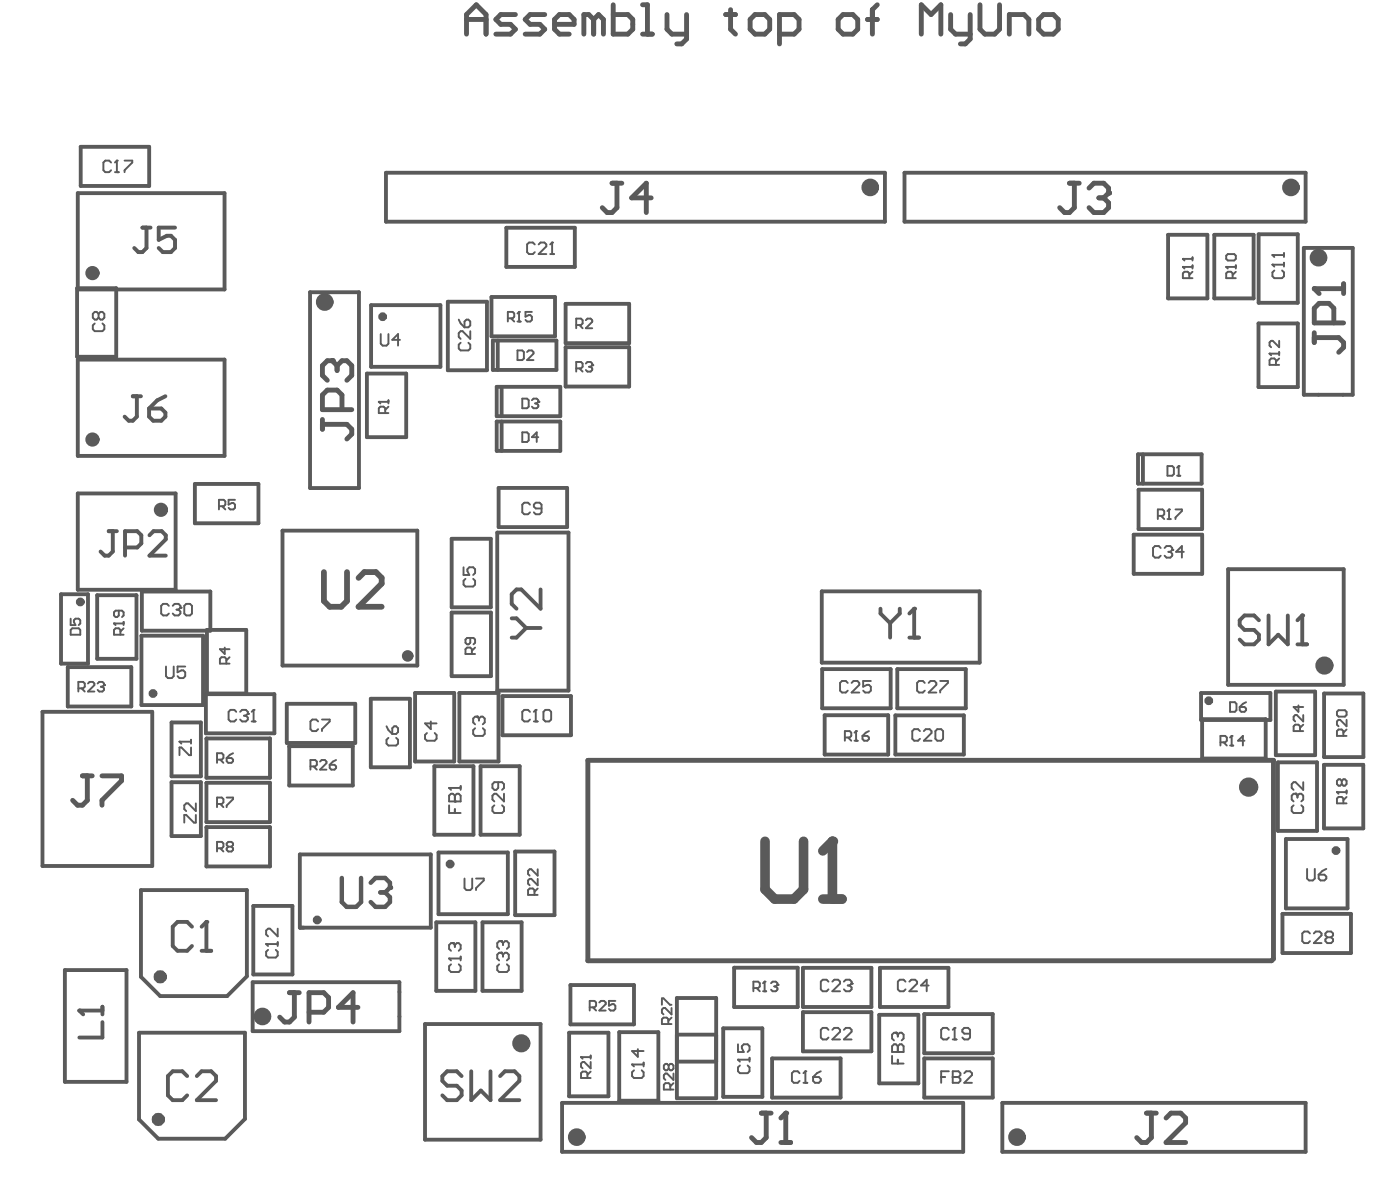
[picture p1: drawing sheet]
<svg xmlns="http://www.w3.org/2000/svg" width="242mm" height="208mm" viewBox="0 0 242 208" stroke-linecap="round" stroke-linejoin="round" font-family="sans-serif">
<g fill="none" stroke="#5a5a5a" stroke-width=".66">
<path d="M13.4 33.4h25.4v16.6h-25.4zM14 25.4h11.8v6.7h-11.8zM66.7 29.8h86.3v8.5h-86.3zM87.5 39.3h11.9v6.8h-11.9zM156.4 29.8h69.3v8.5h-69.3zM13.3 49.8h6.8v11.8h-6.8zM53.6 50.5h8.5v33.8h-8.5zM64.1 52.7h12v10.7h-12zM77.4 52.1h6.8v11.9h-6.8zM85 51.3h10.9v6.8h-10.9zM85.2 58.8h11v5.1h-11zM86 58.8v5.1"/>
<path d="M97.8 52.5h11v6.8h-11zM201.9 40.6h6.8v10.9h-6.8zM209.9 40.6h6.8v10.9h-6.8zM217.5 55.9h6.8v11h-6.8zM217.6 40.5h6.7v11.8h-6.7zM225.4 42.8h8.4v25.4h-8.4zM13.4 62.1h25.4v16.6h-25.4zM63.4 75.5h.1M63.4 64.5h6.8v11h-6.7zM85.9 66.8h11v5.1h-11zM85.9 72.8h11v5.1h-11zM86.7 66.8v5.1"/>
<path d="M86.7 72.8v5.1M97.8 60h11v6.8h-11zM196.7 78.5h11v5h-11zM197.6 78.5v5M13.4 85.2h17v16.7h-17zM33.7 83.6h11v6.8h-11zM48.8 91.7h23.3v23.3h-23.3zM78.1 93.1h6.7v11.8h-6.7zM86 92h12.3v27.3h-12.3zM86.2 84.3h11.8v6.7h-11.8zM196 92.4h11.8v6.7h-11.8zM196.8 84.6h11v6.8h-11z"/>
<path d="M212.3 98.3h20v20h-20zM10.5 102.6h4.7v12h-4.7zM11.7 115.2h11v6.8h-11zM16.8 102.8h6.8v11h-6.8zM24.4 109.8h10.7v12h-10.7zM24.5 102.2h11.9v6.7h-11.9zM35.6 119.9h11.8v6.8h-11.8zM35.8 108.8h6.8v11h-6.8zM71.8 119.7h6.7v11.8h-6.7zM78.1 116.8h.1M78.1 105.8h6.8v11h-6.8zM79.4 119.7h6.8v11.8h-6.8z"/>
<path d="M142.1 102.1h27.2v12.4h-27.2zM142.1 115.6h11.9v6.7h-11.9zM155.1 115.6h11.8v6.7h-11.8zM207.6 119.7h12v4.7h-12zM220.5 119.5h6.8v10.9h-6.8zM228.9 119.8h6.8v11l-6.8-.1zM7.3 122.9h19v26.7h-19zM29.7 124.8h5v9.3h-5zM29.7 135.1h5v9.3h-5zM35.7 127.6l11-.1v6.8h-11zM35.7 135.2h11v6.8h-11zM35.7 135.2h.1"/>
<path d="M49.6 121.6h11.8v6.7h-11.8zM50 128.9h11v6.8h-11zM64.1 120.7h6.8v11.8h-6.8zM75.1 132.3h6.7v11.9h-6.7zM83.1 132.3h6.7v11.9h-6.7zM86.9 120.2h11.8v6.8h-11.8zM142.5 123.5h11v6.8h-11zM154.8 123.6h11.8v6.7h-11.8zM207.8 124.2h11v6.8h-11zM220.9 131.7h6.8v11.8h-6.8zM228.9 132.1h6.8v11h-6.8zM24.4 153.7h18.3v14.9l-3.4 3.4h-11.6l-3.3-3.3z"/>
<path d="M35.7 142.9h11v6.8h-11zM35.7 142.9h.1M43.8 156.5h6.8v11.8h-6.8zM51.8 147.6h22.7v12.6h-22.7zM75.4 159.3h6.8v11.8h-6.8zM75.8 147.2h12v10.7h-12zM83.4 159.3h6.8v11.8h-6.8zM89.1 147.1h6.8v11l-6.8-.1zM221.7 157.8h11.8v6.8h-11.8zM222.3 144.9h10.6v12h-10.6zM11.2 167.6h10.7v19.3h-10.7zM24 178.4h18.3v14.9l-3.4 3.4h-11.5l-3.4-3.3z"/>
<path d="M43.7 169.7h25.3v8.4h-25.3zM73.5 176.9h19.9v19.9h-19.9zM98.4 178.4h6.8v11l-6.8-.1zM98.6 170.1h11v6.8h-11zM107 178.3h6.8v11.8h-6.8zM117 178.7h6.8M117 172.4h6.8v17.3h-6.8zM125 177.6h6.8v11.9h-6.8zM126.9 167.1h11v6.8h-11zM138.8 167.2h11.8v6.7h-11.8zM138.8 174.8h11.8v6.8h-11.8zM152 175.3h6.7v11.8h-6.7z"/>
<path d="M152.1 167.2h11.8v6.7h-11.8zM159.8 175.2h11.8v6.7h-11.8zM97.2 190.5h69.3v8.4h-69.3zM117 183.4h6.8M133.5 182.8h11.8v6.8h-11.8zM159.8 182.8h11.8v6.8h-11.8zM173.3 190.5h52.4v8.4h-52.4z"/>
</g>
<path d="M101.6 131.3h118.5v34.3l-.3 .3h-118.2z" fill="none" stroke="#5a5a5a" stroke-width=".84"/>
<path d="M16.4 55.9l-.4 .3v.7l.4 .3h1.3l.3-.3v-.7l-.3-.3M17 54.2l-.3-.3h-.3l-.4 .3v.7l.4 .3h.3l.3-.3M17 54.2l.4-.3h.3l.3 .3v.7l-.3 .3h-.3l-.4-.3M17 54.2v.7M12.2 108.8l.3-.3h1.1l.3 .3v.8h-1.7zM12.2 106.9v1.1h.8l-.2-.6v-.3l.2-.2h.6l.3 .2v.6l-.3 .3M40.8 122.9l-.3-.3h-.7l-.3 .3v1.4l.3 .3h.7l.3-.3M41.5 122.9l.3-.3h.7l.3 .3v.4" fill="none" stroke="#5a5a5a" stroke-width=".33"/>
<circle cx="42.8" cy="123.3" r=".17" fill="#5a5a5a"/>
<path d="M42.2 123.6h.3M42.5 123.6l.3 .3v.4l-.3 .3h-.7l-.3-.3M42.8 123.3l-.3 .3M43.5 124.6h.7M43.8 122.6v2" fill="none" stroke="#5a5a5a" stroke-width=".33"/>
<circle cx="43.8" cy="122.6" r=".17" fill="#5a5a5a"/>
<path d="M43.8 122.6l-.3 .3M46 163.1h2M46.3 164.1l-.3 .3v.7l.3 .3h1.4l.3-.3v-.7l-.3-.3M48 162.7v.7" fill="none" stroke="#5a5a5a" stroke-width=".33"/>
<circle cx="46" cy="163.1" r=".17" fill="#5a5a5a"/>
<path d="M87.8 55h.8l.3-.3v-.6l-.3-.2h-.8v1.6M88.3 55l.6 .5M89.4 55.5h.6M89.7 53.9v1.6M89.4 60.5h.9l.3 .3v1.1l-.3 .3h-.9zM91.1 60.8l.3-.3h.5l.3 .3v.3l-1.1 1.1h1.1M46 163.1l.3 .3M48 160.4v1.3l-1.3-1.3h-.4l-.3 .3v.7l.3 .3" fill="none" stroke="#5a5a5a" stroke-width=".33"/>
<circle cx="89.7" cy="53.9" r=".17" fill="#5a5a5a"/>
<path d="M89.7 53.9l-.3 .2M91.9 53.9h-1.1v.8l.6-.3h.3l.2 .3v.6l-.2 .2h-.6l-.3-.2M100.4 182.6h1.7M101.5 186.2v-.8l-.2-.3h-.6l-.3 .3v.8h1.7M102.1 183.4v1.1l-1.1-1.1h-.3l-.3 .3v.6l.3 .2M102.1 185.1l-.6 .5M102.1 182.3v.6" fill="none" stroke="#5a5a5a" stroke-width=".33"/>
<circle cx="100.4" cy="182.6" r=".17" fill="#5a5a5a"/>
<path d="M100.4 182.6l.3 .3M109.3 183.9h2M109.6 184.9l-.3 .3v.7l.3 .3h1.3l.4-.3v-.7l-.4-.3M111.3 183.5v.7" fill="none" stroke="#5a5a5a" stroke-width=".33"/>
<circle cx="109.3" cy="183.9" r=".17" fill="#5a5a5a"/>
<path d="M201.8 80.5h.8l.3 .3v1.1l-.3 .3h-.8zM203.5 82.2h.5M203.7 80.5v1.7M109.3 183.9l.3 .3M110.3 181.2v1.3l-1-1h2" fill="none" stroke="#5a5a5a" stroke-width=".33"/>
<circle cx="203.7" cy="80.5" r=".17" fill="#5a5a5a"/>
<path d="M203.7 80.5l-.2 .3M231.1 136.8h1.7M232.2 138.8v-.9l-.3-.2h-.5l-.3 .2v.9h1.7M232.8 137.7l-.6 .5M232.8 136.5v.6" fill="none" stroke="#5a5a5a" stroke-width=".33"/>
<circle cx="231.1" cy="136.8" r=".17" fill="#5a5a5a"/>
<path d="M231.1 136.8l.3 .3M231.9 134.9l-.2-.3h-.3l-.3 .3v.5l.3 .3h.3l.2-.3M231.9 134.9l.3-.3h.3l.3 .3v.5l-.3 .3h-.3l-.3-.3M231.9 134.9v.5" fill="none" stroke="#5a5a5a" stroke-width=".33"/>
<path d="M13.7 174.5h4M17.7 176.5v2.7h-4M17.7 173.9v1.3" fill="none" stroke="#5a5a5a" stroke-width=".66"/>
<circle cx="13.7" cy="174.5" r=".33" fill="#5a5a5a"/>
<path d="M13.7 174.5l.7 .7" fill="none" stroke="#5a5a5a" stroke-width=".66"/>
<path d="M13.5 118.9h.9l.3-.3v-.5l-.3-.3h-.9v1.6M14.1 118.9l.6 .5M15.2 118.1l.3-.3h.5l.3 .3v.2l-1.1 1.1h1.1M16.9 118.1l.3-.3h.5l.3 .3v.2" fill="none" stroke="#5a5a5a" stroke-width=".33"/>
<circle cx="18" cy="118.3" r=".17" fill="#5a5a5a"/>
<g fill="none" stroke="#5a5a5a" stroke-width=".33">
<path d="M17.4 118.6h.3M17.7 118.6l.3 .3v.3l-.3 .2h-.5l-.3-.2M18 118.3l-.3 .3M81.3 110.2v.8l-.3 .3h-.3l-.2-.3v-.5l.2-.3h1.1l.3 .3v.5l-.3 .3M81.6 113v-.9l-.3-.2h-.6l-.2 .2v.9h1.6M82.1 111.9l-.5 .5M53.7 132.4h.8l.3-.3v-.6l-.3-.2h-.8v1.6M54.2 132.4l.6 .5M55 124.6l-.3-.3h-.7l-.3 .3v1.3l.3 .4h.7l.3-.4M55.3 131.5l.3-.2h.6l.2 .2v.3l-1.1 1.1h1.1M55.7 124.3h1.3v.3l-1.3 1.3v.4M57 132.1h.8l.3 .3v.3l-.3 .2h-.5l-.3-.2z"/>
<path d="M58.1 131.3l-.6 .2-.5 .6M66.8 125.4l.3 .7 .7 .7M67.1 127.4l-.3 .4v.6l.3 .4h1.4l.3-.4v-.6l-.3-.4M68.1 125.4h.4l.3 .4v.6l-.3 .4h-.7v-1zM73.8 126.6l-.3 .3v.7l.3 .3h1.3l.4-.3v-.7l-.4-.3M74.5 124.6v1.3l-1-1h2M82.1 125.8l-.3 .3v.7l.3 .3h1.4l.3-.3v-.7l-.3-.3M82.5 123.8h-.4l-.3 .3v.7l.3 .3M80.3 151.7v1.7l.3 .3h.7l.3-.3v-1.7M82.3 151.7h1.3v.4l-1.3 1.3v.3"/>
</g>
<circle cx="82.5" cy="123.8" r=".17" fill="#5a5a5a"/>
<g fill="none" stroke="#5a5a5a" stroke-width=".33">
<path d="M80.1 98v1.3h1l-.3-.7v-.3l.3-.3h.7l.3 .3v.7l-.3 .3M80.5 100l-.4 .3v.7l.4 .3h1.3l.3-.3v-.7l-.3-.3M82.5 123.8l.3 .3M82.8 124.1v.3M82.8 124.1l.3-.3h.4l.3 .3v.7l-.3 .3M114.4 173.5v-1.1h.3l1.1 1.1h.3M115.5 176.9v-.9l-.2-.2h-.6l-.3 .2v.9h1.7M116.1 174.1v1.1l-1.1-1.1h-.3l-.3 .3v.5l.3 .3M116.1 175.8l-.6 .5M115.6 184l-.3-.2h-.3l-.2 .2v.6l.2 .3h.3l.3-.3M115.6 184l.3-.2h.2l.3 .2v.6l-.3 .3h-.2l-.3-.3M115.6 184v.6"/>
<path d="M115.9 188.2v-.8l-.3-.3h-.6l-.2 .3v.8h1.6M116.4 185.4v1.1l-1.1-1.1h-.3l-.2 .3v.6l.2 .2M116.4 187.1l-.5 .5M127.6 183h2M127.9 184l-.3 .4v.6l.3 .4h1.3l.4-.4v-.6l-.4-.4M129.6 182.7v.7"/>
</g>
<circle cx="127.6" cy="183" r=".17" fill="#5a5a5a"/>
<path d="M127.6 183l.3 .4M127.6 180.4v1.3h1l-.4-.7v-.3l.4-.3h.6l.4 .3v.7l-.4 .3M154.2 181.7h2v-1l-.3-.3h-.4l-.3 .3v1M154.2 182.4v1.3h2M155.2 183v.7" fill="none" stroke="#5a5a5a" stroke-width=".33"/>
<circle cx="155.2" cy="181.7" r=".17" fill="#5a5a5a"/>
<path d="M154.9 178.4h-.4l-.3 .3v.7l.3 .3M154.2 181.7v-1l.3-.3h.4l.3 .3v1" fill="none" stroke="#5a5a5a" stroke-width=".33"/>
<circle cx="154.9" cy="178.4" r=".17" fill="#5a5a5a"/>
<path d="M204.5 46.1h1.6M205.6 48v-.8l-.3-.3h-.6l-.2 .3v.8h1.6M206.1 46.9l-.5 .6M206.1 45.8v.6M154.9 178.4l.3 .3M155.2 178.7v.3M155.2 178.7l.3-.3h.4l.3 .3v.7l-.3 .3" fill="none" stroke="#5a5a5a" stroke-width=".33"/>
<circle cx="204.5" cy="46.1" r=".17" fill="#5a5a5a"/>
<path d="M204.5 46.1l.2 .3M204.5 44.7h1.6M206.1 44.4v.6" fill="none" stroke="#5a5a5a" stroke-width=".33"/>
<circle cx="204.5" cy="44.7" r=".17" fill="#5a5a5a"/>
<path d="M204.5 44.7l.2 .3M212 46.1h1.6M213.1 48v-.8l-.3-.3h-.6l-.2 .3v.8h1.6M213.6 46.9l-.5 .6M213.6 45.8v.6" fill="none" stroke="#5a5a5a" stroke-width=".33"/>
<circle cx="212" cy="46.1" r=".17" fill="#5a5a5a"/>
<path d="M212 46.1l.2 .3M212 44.2l.2-.3h1.1l.3 .3v.5l-.3 .3h-1.1l-.2-.3zM219.5 61.1h1.6M220.6 63v-.8l-.3-.3h-.6l-.2 .3v.8h1.6M221.1 61.9l-.5 .6M221.1 60.8v.6" fill="none" stroke="#5a5a5a" stroke-width=".33"/>
<circle cx="219.5" cy="61.1" r=".17" fill="#5a5a5a"/>
<g fill="none" stroke="#5a5a5a" stroke-width=".33">
<path d="M221.1 58.9v1.1l-1.1-1.1h-.3l-.2 .2v.6l.2 .3M219.5 61.1l.2 .3M19.7 107.7h1.7M20.8 109.6v-.8l-.3-.3h-.5l-.3 .3v.8h1.7M21.4 108.5l-.6 .6M21.4 107.4v.6M224.4 121.8v1.1l-.8-.8h1.7M224.7 126.3v-.9l-.3-.2h-.5l-.3 .2v.9h1.7M225.3 123.5v1.1l-1.1-1.1h-.3l-.3 .3v.5l.3 .3M225.3 125.2l-.6 .5M231.1 122.9l.3-.2h1.1l.3 .2v.6l-.3 .3h-1.1l-.3-.3zM232.2 127.1v-.8l-.3-.3h-.5l-.3 .3v.8h1.7"/>
<path d="M232.8 124.3v1.1l-1.1-1.1h-.3l-.3 .3v.6l.3 .2M232.8 126l-.6 .6"/>
</g>
<circle cx="19.7" cy="107.7" r=".17" fill="#5a5a5a"/>
<path d="M19.7 107.7l.3 .3M20.5 105.5v.8l-.2 .3h-.3l-.3-.3v-.6l.3-.2h1.1l.3 .2v.6l-.3 .3M223.6 139.1l-.3 .3v.7l.3 .3h1.3l.4-.3v-.7l-.4-.3M223.9 137.1h-.3l-.3 .3v.7l.3 .3" fill="none" stroke="#5a5a5a" stroke-width=".33"/>
<circle cx="223.9" cy="137.1" r=".17" fill="#5a5a5a"/>
<g fill="none" stroke="#5a5a5a" stroke-width=".33">
<path d="M31 128.1h2M33 129.1v1.3h-.3l-1.3-1.3h-.4v1.3M33 127.8v.6M37.5 131.2h.8l.3-.3v-.5l-.3-.3h-.8v1.7M37.5 138.9h.8l.3-.3v-.6l-.3-.2h-.8v1.6M38.1 138.9l.5 .5M38.1 131.2l.5 .6M39.2 137.8h1.1v.2l-1.1 1.1v.3M39.2 130.9h.8l.3 .3v.3l-.3 .3h-.5l-.3-.3zM40.3 130.1l-.6 .3-.5 .5M223.9 137.1l.4 .3M224.3 137.4v.4"/>
<path d="M224.3 137.4l.3-.3h.3l.4 .3v.7l-.4 .3M225.3 135.1v1.3l-1.4-1.3h-.3l-.3 .3v.7l.3 .3"/>
</g>
<circle cx="31" cy="128.1" r=".17" fill="#5a5a5a"/>
<path d="M65.5 69.4h1.6M66.6 71.3v-.8l-.3-.3h-.5l-.3 .3v.8h1.6M67.1 70.2l-.5 .6M67.1 69.1v.6M37.8 87.4h.9l.3-.2v-.6l-.3-.3h-.9v1.7M38.4 87.4l.6 .6M40.6 86.3h-1.1v.9l.6-.3h.2l.3 .3v.5l-.3 .3h-.5l-.3-.3M28.7 115.1v1.7l.3 .3h.7l.3-.3v-1.7M32 115.1h-1.3v1l.7-.3h.3l.3 .3v.7l-.3 .3h-.7l-.3-.3M31 128.1l.4 .3" fill="none" stroke="#5a5a5a" stroke-width=".33"/>
<path d="M24.6 39.3h1.4M25.3 39.3v3.5l-.7 .7h-.7l-.7-.7M30.3 39.3h-2.9v2.1l1.4-.7h.8l.7 .7v1.4l-.7 .7h-1.5l-.7-.7" fill="none" stroke="#5a5a5a" stroke-width=".68"/>
<circle cx="65.5" cy="69.4" r=".17" fill="#5a5a5a"/>
<path d="M65.5 69.4l.3 .3M91.6 122.9l-.3-.3h-.7l-.3 .3v1.4l.3 .3h.7l.3-.3M92.3 124.6h.6M92.6 122.6v2" fill="none" stroke="#5a5a5a" stroke-width=".33"/>
<circle cx="92.6" cy="122.6" r=".17" fill="#5a5a5a"/>
<path d="M90.3 68.9h.8l.3 .2v1.1l-.3 .3h-.8zM90.3 74.7h.8l.3 .3v1.1l-.3 .2h-.8zM91.9 69.1l.3-.2h.6l.3 .2v.3M93.1 75.5h-1.2l.9-.8v1.6M91.6 87.2l-.3-.4h-.7l-.3 .4v1.3l.3 .3h.7l.3-.3M93.6 87.8h-1l-.3-.3v-.3l.3-.4h.7l.3 .4v1.3l-.3 .3h-.7l-.3-.3M92.6 122.6l-.3 .3M93.9 122.9l.4-.3h.6l.4 .3v1.4l-.4 .3h-.6l-.4-.3z" fill="none" stroke="#5a5a5a" stroke-width=".33"/>
<circle cx="93.1" cy="69.4" r=".17" fill="#5a5a5a"/>
<path d="M92.5 69.7h.3M92.8 69.7l.3 .3v.2l-.3 .3h-.6l-.3-.3M93.1 69.4l-.3 .3M99.6 63.6h.8l.3-.2v-.6l-.3-.3h-.8v1.7M100.2 63.6l.5 .6M101.3 62.8l.2-.3h.6l.3 .3v.3" fill="none" stroke="#5a5a5a" stroke-width=".33"/>
<circle cx="102.4" cy="63.1" r=".17" fill="#5a5a5a"/>
<path d="M92.4 42.2l-.3-.3h-.7l-.3 .3v1.4l.3 .3h.7l.3-.3M93.1 42.2l.3-.3h.7l.3 .3v.4l-1.3 1.3h1.3M95.1 43.9h.7M95.4 41.9v2M99.6 56.1h.8l.3-.2v-.6l-.3-.3h-.8v1.7M100.2 56.1l.5 .6M101.3 55.3l.2-.3h.6l.3 .3v.3l-1.1 1.1h1.1M101.8 63.4h.3M102.1 63.4l.3 .2v.3l-.3 .3h-.6l-.2-.3M102.4 63.1l-.3 .3" fill="none" stroke="#5a5a5a" stroke-width=".33"/>
<circle cx="95.4" cy="41.9" r=".17" fill="#5a5a5a"/>
<path d="M95.4 41.9l-.3 .3M143.2 177.9l-.3-.4h-.7l-.3 .4v1.3l.3 .3h.7l.3-.3M143.2 169.6l-.3-.4h-.7l-.3 .4v1.3l.3 .3h.7l.3-.3M143.9 177.9l.3-.4h.7l.3 .4v.3l-1.3 1.3h1.3M143.9 169.6l.3-.4h.7l.3 .4v.3l-1.3 1.3h1.3M145.9 177.9l.3-.4h.7l.3 .4v.3l-1.3 1.3h1.3M145.9 169.6l.3-.4h.7l.3 .4v.3" fill="none" stroke="#5a5a5a" stroke-width=".33"/>
<circle cx="147.2" cy="169.9" r=".17" fill="#5a5a5a"/>
<path d="M146.5 170.2h.4M146.9 170.2l.3 .4v.3l-.3 .3h-.7l-.3-.3M147.2 169.9l-.3 .3M164 177.9l-.3-.4h-.7l-.3 .4v1.3l.3 .3h.7l.3-.3M164.7 179.5h.7M165 177.5v2" fill="none" stroke="#5a5a5a" stroke-width=".33"/>
<circle cx="165" cy="177.5" r=".17" fill="#5a5a5a"/>
<path d="M200.6 94.7l-.3-.4h-.7l-.3 .4v1.3l.3 .3h.7l.3-.3M201.3 94.7l.3-.4h.7l.3 .4v.3M165 177.5l-.3 .4M167.7 178.5h-1l-.3-.3v-.3l.3-.4h.6l.4 .4v1.3l-.4 .3h-.6l-.3-.3" fill="none" stroke="#5a5a5a" stroke-width=".33"/>
<circle cx="202.6" cy="95" r=".17" fill="#5a5a5a"/>
<path d="M200.1 89.1h.9l.3-.3v-.5l-.3-.3h-.9v1.7M200.7 89.1l.6 .6M201.8 89.7h.6M202 95.3h.3M202.1 88v1.7M202.3 95.3l.3 .4v.3l-.3 .3h-.7l-.3-.3M202.6 95l-.3 .3M204.6 95.3h-1.3l1-1v2" fill="none" stroke="#5a5a5a" stroke-width=".33"/>
<circle cx="202.1" cy="88" r=".17" fill="#5a5a5a"/>
<g fill="none" stroke="#5a5a5a" stroke-width=".33">
<path d="M202.1 88l-.3 .3M203.2 88h1.1v.3l-1.1 1.1v.3M29.2 104.6l-.3-.3h-.7l-.3 .3v1.4l.3 .3h.7l.3-.3M29.9 104.6l.3-.3h.7l.3 .3v.4M38.8 111.9v1.1l-.8-.9h1.7M39.1 114.6v-.8l-.3-.3h-.5l-.3 .3v.8h1.7M39.7 113.5l-.6 .6M33.9 138.8v1.3l-1.4-1.3h-.3l-.3 .3v.7l.3 .3M212.6 121.3h.9l.2 .3v1.1l-.2 .2h-.9zM214.3 122.1h.8l.3 .3v.3l-.3 .2h-.5l-.3-.2zM215.4 121.3l-.6 .3-.5 .5M33.9 140.8v1.3h-.4l-1.3-1.3h-.3v1.3"/>
<path d="M37.5 146.5h.8l.3-.3v-.5l-.3-.3h-.8v1.7M38.1 146.5l.5 .6M39.5 146.2l-.3-.2v-.3l.3-.3h.5l.3 .3v.3l-.3 .2M39.5 146.2l-.3 .3v.3l.3 .3h.5l.3-.3v-.3l-.3-.3M39.5 146.2h.5M225.9 150.1v1.6l.4 .4h.6l.4-.4v-1.6M227.9 151.1h1l.4 .3v.3l-.4 .4h-.6l-.4-.4zM229.3 150.1l-.7 .3-.7 .7M226.4 161.2l-.3-.3h-.7l-.3 .3v1.4l.3 .3h.7l.3-.3M227.1 161.2l.3-.3h.7l.3 .3v.4l-1.3 1.3h1.3M229.4 161.9l-.3-.3v-.4l.3-.3h.7l.3 .3v.4l-.3 .3M229.4 161.9l-.3 .3v.4l.3 .3h.7l.3-.3v-.4l-.3-.3"/>
<path d="M229.4 161.9h.7"/>
</g>
<circle cx="31.2" cy="105" r=".17" fill="#5a5a5a"/>
<path d="M30.5 105.3h.4M30.9 105.3l.3 .3v.4l-.3 .3h-.7l-.3-.3M31.2 105l-.3 .3M31.9 104.6l.3-.3h.7l.3 .3v1.4l-.3 .3h-.7l-.3-.3z" fill="none" stroke="#5a5a5a" stroke-width=".33"/>
<path d="M59.1 151.6v4.2l.8 .8h1.7l.8-.8v-4.2M64.1 152.5l.8-.9h1.7l.8 .9v.8" fill="none" stroke="#5a5a5a" stroke-width=".77"/>
<circle cx="67.4" cy="153.3" r=".38" fill="#5a5a5a"/>
<path d="M65.7 154.1h.9M66.6 154.1l.8 .9v.8l-.8 .8h-1.7l-.8-.8M67.4 153.3l-.8 .8" fill="none" stroke="#5a5a5a" stroke-width=".77"/>
<path d="M56 98.8v5l1 1h2l1-1v-5M62 99.8l1-1h2l1 1v1l-4 4h4" fill="none" stroke="#5a5a5a" stroke-width="1"/>
<path d="M65.8 57.7v1.7l.3 .3h.7l.3-.3v-1.7M69.1 58.7h-1.3l1-1v2" fill="none" stroke="#5a5a5a" stroke-width=".33"/>
<path d="M55.7 72.4v1.7M55.7 73.3h4.3l.8 .8v.9l-.8 .8M57.4 62.3h-.8l-.9 .9v1.6l.9 .9M59.1 70.8v-2.6l-.8-.8h-1.7l-.9 .8v2.6h5.1" fill="none" stroke="#5a5a5a" stroke-width=".84"/>
<circle cx="57.4" cy="62.3" r=".42" fill="#5a5a5a"/>
<path d="M105.8 31.6h1.7M106.6 31.6v4.3l-.8 .8h-.8l-.9-.8M112.6 34.2h-3.4l2.5-2.6v5.1M57.4 62.3l.9 .9M58.3 63.2v.8M58.3 63.2l.8-.9h.9l.8 .9v1.6l-.8 .9" fill="none" stroke="#5a5a5a" stroke-width=".84"/>
<path d="M92.4 154.6v-.9l-.3-.2h-.5l-.3 .2v.9h1.6M92.9 150.1v1.1l-1.1-1.1h-.2l-.3 .3v.6l.3 .2M92.9 151.8v1.1l-1.1-1.1h-.2l-.3 .3v.5l.3 .3M92.9 153.5l-.5 .5M138.2 185.4l-.3-.4h-.7l-.3 .4v1.3l.3 .3h.7l.3-.3M138.9 187h.7M139.2 185v2" fill="none" stroke="#5a5a5a" stroke-width=".33"/>
<circle cx="139.2" cy="185" r=".17" fill="#5a5a5a"/>
<path d="M139.2 185l-.3 .4M140.6 186h.9l.4 .4v.3l-.4 .3h-.6l-.3-.3zM141.9 185l-.7 .4-.6 .6" fill="none" stroke="#5a5a5a" stroke-width=".33"/>
<path d="M132.2 145.3v8.3l1.7 1.7h3.3l1.7-1.7v-8.3M142.2 155.3h3.4M143.9 145.3v10" fill="none" stroke="#5a5a5a" stroke-width="1.7"/>
<circle cx="143.9" cy="145.3" r=".83" fill="#5a5a5a"/>
<path d="M143.9 145.3l-1.7 1.7" fill="none" stroke="#5a5a5a" stroke-width="1.7"/>
<path d="M146 127.4h.9l.3-.3v-.5l-.3-.3h-.9v1.6M146.6 127.4l.6 .5M147.7 127.9h.6M148 126.3v1.6" fill="none" stroke="#5a5a5a" stroke-width=".33"/>
<circle cx="148" cy="126.3" r=".17" fill="#5a5a5a"/>
<path d="M146.5 118l-.3-.4h-.7l-.3 .4v1.3l.3 .3h.7l.3-.3M147.2 118l.3-.4h.7l.3 .4v.3l-1.3 1.3h1.3M150.5 117.6h-1.3v1l.7-.3h.3l.3 .3v.7l-.3 .3h-.7l-.3-.3M148 126.3l-.3 .3M149.1 127.1h.8l.3 .3v.3l-.3 .2h-.5l-.3-.2zM150.2 126.3l-.5 .3-.6 .5M162.7 186h.7M164 185h-1.3v2M164.7 185v2h1l.3-.3v-.3l-.3-.4h-1" fill="none" stroke="#5a5a5a" stroke-width=".33"/>
<circle cx="164.7" cy="186" r=".17" fill="#5a5a5a"/>
<path d="M220 45.7h1.9M220.3 46.7l-.3 .3v.7l.3 .3h1.3l.3-.3v-.7l-.3-.3M221.9 45.4v.6M159.9 118l-.4-.4h-.6l-.4 .4v1.3l.4 .3h.6l.4-.3M160.5 118l.4-.4h.6l.4 .4v.3l-1.4 1.3h1.4M162.5 117.6h1.4v.4l-1.4 1.3v.3M159 126.3l-.3-.4h-.7l-.3 .4v1.3l.3 .3h.7l.3-.3M159.7 126.3l.3-.4h.7l.3 .4v.3l-1.3 1.3h1.3M161.7 126.3l.3-.4h.7l.3 .4v1.3l-.3 .3h-.7l-.3-.3zM164.7 185h1l.3 .4v.3l-.3 .3h-1M166.7 185.4l.3-.4h.7l.3 .4v.3l-1.3 1.3h1.3" fill="none" stroke="#5a5a5a" stroke-width=".33"/>
<path d="M198.2 192.3h1.7M199 192.3v4.2l-.8 .8h-.9l-.8-.8M201.6 193.1l.8-.8h1.7l.8 .8v.9l-3.3 3.3h3.3" fill="none" stroke="#5a5a5a" stroke-width=".84"/>
<circle cx="220" cy="45.7" r=".17" fill="#5a5a5a"/>
<path d="M220 45.7l.3 .3M220 44.1h1.9M221.9 43.7v.7" fill="none" stroke="#5a5a5a" stroke-width=".33"/>
<circle cx="220" cy="44.1" r=".17" fill="#5a5a5a"/>
<path d="M220 44.1l.3 .3" fill="none" stroke="#5a5a5a" stroke-width=".33"/>
<path d="M14.3 134h1.6M15.1 134v4.2l-.8 .9h-.9l-.8-.9M17.6 134h3.4v.9l-3.4 3.3v.9" fill="none" stroke="#5a5a5a" stroke-width=".84"/>
<path d="M35.7 159.2v5M33.2 160.1l-.8-.9h-1.7l-.8 .9v3.3l.8 .8h1.7l.8-.8M34.8 164.2h1.7M32.4 185.9l-.9-.9h-1.6l-.9 .9v3.3l.9 .8h1.6l.9-.8M34 185.9l.8-.9h1.7l.8 .9v.8l-3.3 3.3h3.3" fill="none" stroke="#5a5a5a" stroke-width=".66"/>
<circle cx="35.7" cy="159.2" r=".33" fill="#5a5a5a"/>
<path d="M35.7 159.2l-.9 .9" fill="none" stroke="#5a5a5a" stroke-width=".66"/>
<path d="M86.3 166.6l-.3 .3v.7l.3 .3h1.3l.4-.3v-.7l-.4-.3M86.6 164.6h-.3l-.3 .3v.7l.3 .3" fill="none" stroke="#5a5a5a" stroke-width=".33"/>
<circle cx="86.6" cy="164.6" r=".17" fill="#5a5a5a"/>
<path d="M86.6 164.6l.4 .3M86.6 162.6h-.3l-.3 .3v.7l.3 .3M87 164.9v.3M87 164.9l.3-.3h.3l.4 .3v.7l-.4 .3" fill="none" stroke="#5a5a5a" stroke-width=".33"/>
<circle cx="86.6" cy="162.6" r=".17" fill="#5a5a5a"/>
<path d="M77.6 165.6h2M78 166.6l-.4 .3v.7l.4 .3h1.3l.3-.3v-.7l-.3-.3M79.6 165.2v.7M86.6 162.6l.4 .3M87 162.9v.3M87 162.9l.3-.3h.3l.4 .3v.7l-.4 .3" fill="none" stroke="#5a5a5a" stroke-width=".33"/>
<circle cx="77.6" cy="165.6" r=".17" fill="#5a5a5a"/>
<path d="M77.6 165.6l.4 .3M78.3 162.9h-.3l-.4 .3v.7l.4 .3" fill="none" stroke="#5a5a5a" stroke-width=".33"/>
<circle cx="78.3" cy="162.9" r=".17" fill="#5a5a5a"/>
<path d="M77.6 138.4h2v-1l-.3-.3h-.3l-.4 .3v1M77.6 139.1v1.3h2M78.6 139.8v.6M85.5 139.1l-.4 .3v.7l.4 .3h1.3l.3-.3v-.7l-.3-.3M86.1 135.1v1l-.3 .3h-.3l-.4-.3v-.7l.4-.3h1.3l.3 .3v.7l-.3 .3M87.1 137.1v1.3l-1.3-1.3h-.3l-.4 .3v.7l.4 .3M78.3 162.9l.3 .3M78.6 163.2v.4M78.6 163.2l.4-.3h.3l.3 .3v.7l-.3 .3" fill="none" stroke="#5a5a5a" stroke-width=".33"/>
<path d="M88.5 106.8h.8l1.6 1.7M90.9 108.5l-1.6 1.6h-.8M90.9 108.5h2.5M93.4 101.8v3.3l-3.3-3.3h-.8l-.8 .8v1.7l.8 .8" fill="none" stroke="#5a5a5a" stroke-width=".66"/>
<circle cx="78.6" cy="138.4" r=".17" fill="#5a5a5a"/>
<path d="M77.6 138.4v-1l.4-.3h.3l.3 .3v1M77.6 136.1h2M79.6 135.8v.6" fill="none" stroke="#5a5a5a" stroke-width=".33"/>
<circle cx="77.6" cy="136.1" r=".17" fill="#5a5a5a"/>
<path d="M79.3 55.2l.3 .7 .7 .6M79.6 59.2l-.3 .3v.7l.3 .3h1.4l.3-.3v-.7l-.3-.3M80.6 55.2h.4l.3 .3v.7l-.3 .3h-.7v-1zM81.3 57.2v1.3l-1.3-1.3h-.4l-.3 .3v.7l.3 .3M77.6 136.1l.4 .3" fill="none" stroke="#5a5a5a" stroke-width=".33"/>
<path d="M217.6 107.1l-.8-.8h-1.7l-.8 .8v.9l.8 .8h1.7l.8 .8v.9l-.8 .8h-1.7l-.8-.8M219.3 106.3v5l1.6-1.7 1.7 1.7v-5M224.3 111.3h1.6M225.1 106.3v5" fill="none" stroke="#5a5a5a" stroke-width=".66"/>
<circle cx="225.1" cy="106.3" r=".33" fill="#5a5a5a"/>
<path d="M225.1 106.3l-.8 .8" fill="none" stroke="#5a5a5a" stroke-width=".66"/>
<path d="M227.2 57.5v1.7M227.2 58.3h4.2l.9 .9v.8l-.9 .8M227.2 49.9h5.1M230.6 55.8v-2.6l-.9-.8h-1.7l-.8 .8v2.6h5.1M232.3 49v1.7" fill="none" stroke="#5a5a5a" stroke-width=".84"/>
<circle cx="227.2" cy="49.9" r=".42" fill="#5a5a5a"/>
<path d="M227.2 49.9l.8 .8" fill="none" stroke="#5a5a5a" stroke-width=".84"/>
<path d="M19.2 28.1l-.3-.4h-.7l-.3 .4v1.3l.3 .3h.7l.3-.3M19.9 29.7h.6M20.2 27.7v2" fill="none" stroke="#5a5a5a" stroke-width=".33"/>
<circle cx="20.2" cy="27.7" r=".17" fill="#5a5a5a"/>
<path d="M20.2 27.7l-.3 .4M21.5 27.7h1.4v.4l-1.4 1.3v.3M130.2 170.7h.9l.2-.3v-.6l-.2-.2h-.9v1.6M130.8 170.7l.5 .5M131.9 171.2h.6M132.2 169.6v1.6" fill="none" stroke="#5a5a5a" stroke-width=".33"/>
<circle cx="132.2" cy="169.6" r=".17" fill="#5a5a5a"/>
<path d="M132.2 169.6l-.3 .2M133.3 169.8l.3-.2h.5l.3 .2v.3" fill="none" stroke="#5a5a5a" stroke-width=".33"/>
<circle cx="134.4" cy="170.1" r=".17" fill="#5a5a5a"/>
<path d="M211 128.2h.8l.3-.3v-.5l-.3-.3h-.8v1.7M211.5 128.2l.6 .6M212.6 128.8h.6M212.9 127.1v1.7M133.8 170.4h.3M134.1 170.4l.3 .3v.2l-.3 .3h-.5l-.3-.3M134.4 170.1l-.3 .3M156.5 169.6l-.3-.4h-.7l-.3 .4v1.3l.3 .3h.7l.3-.3M157.2 169.6l.3-.4h.7l.3 .4v.3l-1.3 1.3h1.3M160.5 170.2h-1.3l1-1v2" fill="none" stroke="#5a5a5a" stroke-width=".33"/>
<circle cx="212.9" cy="127.1" r=".17" fill="#5a5a5a"/>
<path d="M212.9 127.1l-.3 .3M215.1 127.9h-1.1l.8-.8v1.7" fill="none" stroke="#5a5a5a" stroke-width=".33"/>
<path d="M23 68.4h1.4M23.7 68.4v3.6l-.7 .7h-.7l-.8-.7M25.8 70.6h2.1l.7 .7v.7l-.7 .7h-1.4l-.7-.7zM28.6 68.4l-1.4 .7-1.4 1.5M18.8 91.7h1.4M19.5 91.7v3.6l-.7 .7h-.7l-.7-.7M21.6 94.6h2.1l.7-.7v-1.5l-.7-.7h-2.1v4.3M25.8 92.4l.7-.7h1.5l.7 .7v.8l-2.9 2.8h2.9" fill="none" stroke="#5a5a5a" stroke-width=".68"/>
<path d="M131.6 192.3h1.7M132.4 192.3v4.2l-.8 .8h-.8l-.9-.8M135 197.3h1.7M135.8 192.3v5" fill="none" stroke="#5a5a5a" stroke-width=".84"/>
<circle cx="135.8" cy="192.3" r=".42" fill="#5a5a5a"/>
<path d="M184.9 31.6h1.7M185.7 31.6v4.3l-.8 .8h-.9l-.8-.8M188.2 32.5l.9-.9h1.7l.8 .9v.8M135.8 192.3l-.8 .8" fill="none" stroke="#5a5a5a" stroke-width=".84"/>
<path d="M101.9 174h.9l.2-.3v-.5l-.2-.3h-.9v1.6M102.5 174l.5 .5M103.6 173.2l.3-.3h.5l.3 .3v.2l-1.1 1.1h1.1M106.4 172.9h-1.1v.8l.5-.3h.3l.3 .3v.6l-.3 .2h-.6l-.2-.2" fill="none" stroke="#5a5a5a" stroke-width=".33"/>
<circle cx="191.6" cy="33.3" r=".42" fill="#5a5a5a"/>
<path d="M189.9 34.2h.9M190.8 34.2l.8 .8v.9l-.8 .8h-1.7l-.9-.8M191.6 33.3l-.8 .9" fill="none" stroke="#5a5a5a" stroke-width=".84"/>
<path d="M152.2 105.1v.9l1.7 1.6M153.9 107.6v2.5M155.5 105.1v.9l-1.6 1.6M157.2 110.1h1.7M158 105.1v5M79.8 185.9l-.8-.9h-1.7l-.8 .9v.8l.8 .8h1.7l.8 .9v.8l-.8 .8h-1.7l-.8-.8M81.5 185v5l1.6-1.6 1.7 1.6v-5M86.5 185.9l.8-.9h1.6l.9 .9v.8l-3.3 3.3h3.3" fill="none" stroke="#5a5a5a" stroke-width=".66"/>
<circle cx="158" cy="105.1" r=".33" fill="#5a5a5a"/>
<path d="M158 105.1l-.8 .9" fill="none" stroke="#5a5a5a" stroke-width=".66"/>
<g fill="none" stroke="#5a5a5a" stroke-width=".84">
<path d="M80.6 5.9v-3.4l1.7-1.7 1.7 1.7v3.4M80.6 3.4h3.4M89.1 2.5h-2.5l-.9 .9 .9 .8h1.6l.9 .9-.9 .8h-2.5M94.2 2.5h-2.6l-.8 .9 .8 .8h1.7l.9 .9-.9 .8h-2.5M95.9 4.2h3.3v-.8l-.8-.9h-1.7l-.8 .9v1.7l.8 .8h1.7M102.6 3.4l-.8-.9h-.9v3.4M102.6 3.4v2.5M102.6 3.4l.9-.9 .8 .9v2.5M106 .8v5.1h2.5l.9-.8v-1.7l-.9-.9h-2.5M111.1 5.9h1.7M111.1 .8h.8v5.1M115.3 2.5v2.6l.8 .8h2.6"/>
<path d="M118.7 2.5v4.2l-.9 .9h-.8M125.4 2.5h1.7M126.3 1.7v3.4l.8 .8M129.7 3.4l.8-.9h1.7l.9 .9v1.7l-.9 .8h-1.7l-.8-.8zM134.7 5.9h2.6l.8-.8v-1.7l-.8-.9h-2.6v5.1M144.9 3.4l.8-.9h1.7l.9 .9v1.7l-.9 .8h-1.7l-.8-.8zM150 3.4h1.6M151.6 .8l-.8 .9v4.2M159.3 5.9v-5.1l1.6 1.7 1.7-1.7v5.1M164.3 2.5v2.6l.9 .8h2.5M167.7 2.5v4.2l-.8 .9h-.9M169.4 .8v4.3l.8 .8h1.7l.9-.8v-4.3"/>
<path d="M174.5 5.9v-3.4h2.5l.9 .9v2.5M180.4 2.5h1.7l.8 .9v1.7l-.8 .8h-1.7l-.9-.8v-1.7zM50 171.5h1.7M50.9 171.5v4.2l-.9 .8h-.8l-.9-.8M53.4 174.8h2.6l.8-.8v-1.7l-.8-.8h-2.6v5M61.9 174h-3.4l2.5-2.5v5"/>
<circle cx="66.1" cy="54.7" r=".33"/>
<circle cx="13.9" cy="104" r=".33"/>
<circle cx="26.4" cy="119.8" r=".33"/>
<circle cx="208.9" cy="121" r=".33"/>
<circle cx="54.8" cy="158.9" r=".33"/>
<circle cx="77.8" cy="149.2" r=".33"/>
<circle cx="230.9" cy="146.9" r=".33"/>
</g>
<g fill="none" stroke="#5a5a5a" stroke-width="1.3">
<circle cx="16" cy="47.2" r=".59"/>
<circle cx="16" cy="75.9" r=".59"/>
<circle cx="27.8" cy="88.1" r=".59"/>
</g>
<g fill="none" stroke="#5a5a5a" stroke-width="1.7">
<circle cx="150.4" cy="32.4" r=".68"/>
<circle cx="223.2" cy="32.4" r=".68"/>
<circle cx="56.1" cy="52.2" r=".68"/>
<circle cx="227.9" cy="44.5" r=".68"/>
<circle cx="215.8" cy="136" r=".83"/>
<circle cx="27.7" cy="168.7" r=".3"/>
<circle cx="45.4" cy="175.6" r=".68"/>
<circle cx="27.4" cy="193.4" r=".3"/>
<circle cx="99.7" cy="196.4" r=".68"/>
<circle cx="175.8" cy="196.4" r=".68"/>
</g>
<circle cx="70.5" cy="113.3" r=".5" fill="none" stroke="#5a5a5a" stroke-width="1"/>
<g fill="none" stroke="#5a5a5a" stroke-width="1.8">
<circle cx="228.9" cy="115" r=".67"/>
<circle cx="90.1" cy="180.2" r=".67"/>
</g>
</svg>
